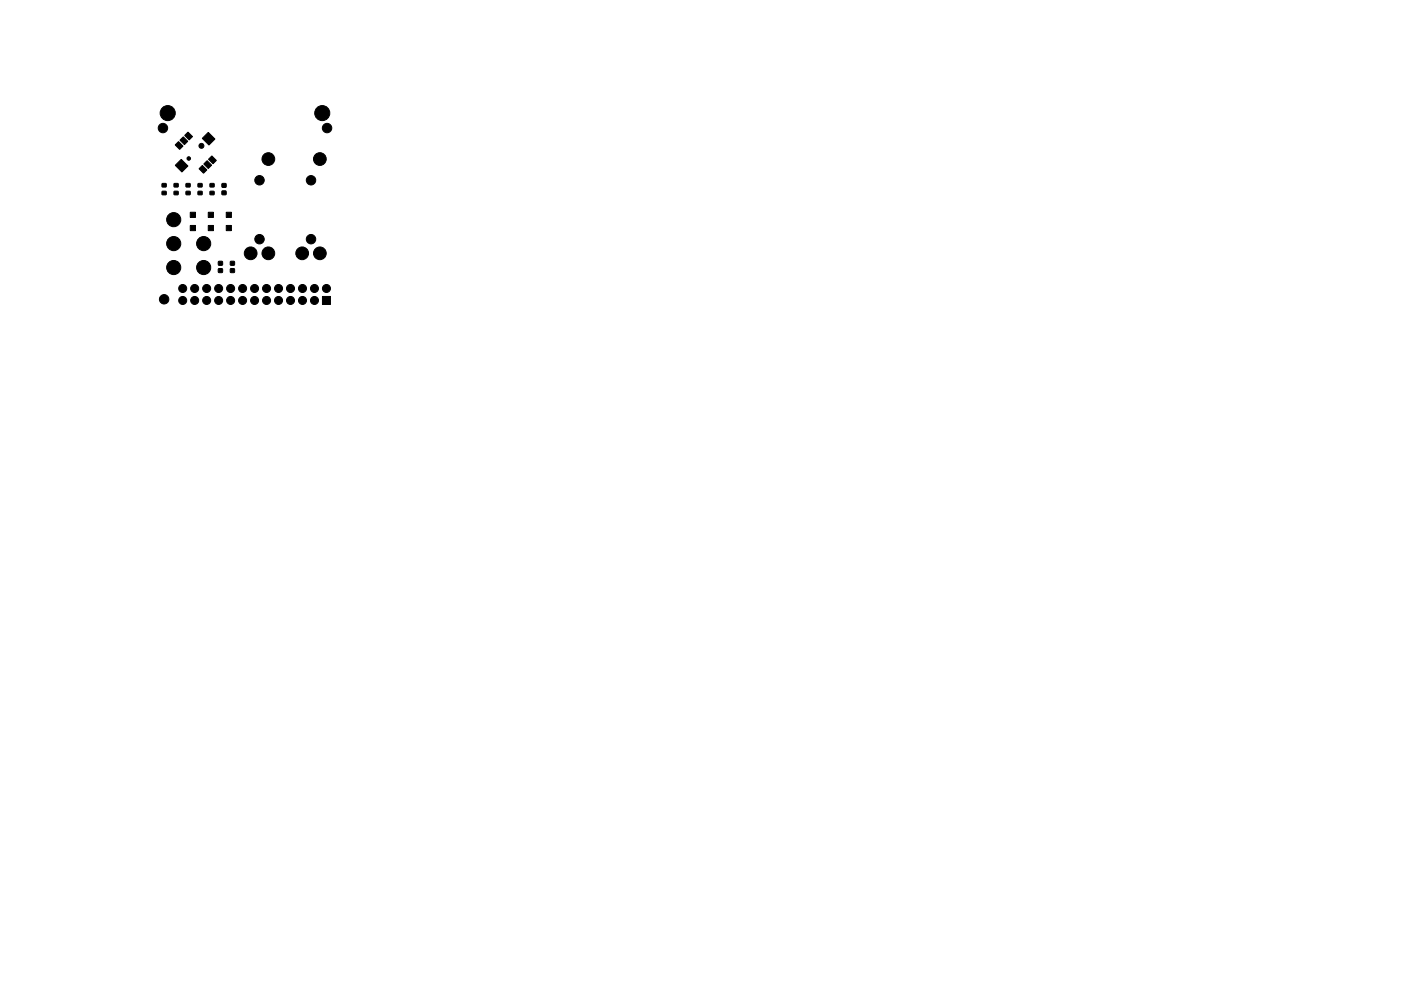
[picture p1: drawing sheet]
<svg xmlns="http://www.w3.org/2000/svg" width="297mm" height="210mm" viewBox="0 0 297 210" stroke-linecap="round" stroke-linejoin="round" font-family="sans-serif">
<g fill="#000" stroke="#000" stroke-width=".21">
<path d="M34.4 39l.8-.1v.7l-.8 .1zM36.9 39l.8-.1 .1 .7-.9 .1zM37.1 30.7l.7-.7 1 1-.7 .7zM38.9 29l.9 1-.7 .7-1-1zM38.4 33.8l1.4 1.4-1.2 1.3-1.4-1.4zM39.5 39l.8-.1v.7l-.8 .1zM39.2 28.7l.7-.7 .9 1-.7 .7zM42 39l.8-.1v.7l-.8 .1zM42.2 35.8l.7-.7 1 1-.7 .7zM43.9 34.1l1 .9-.7 .8-1-1zM44.5 39l.9-.1v.7l-.8 .1zM44.2 28.1l1.4 1.4-1.3 1.3-1.4-1.4z"/>
<path d="M44.2 33.8l.7-.7 1 .9-.7 .7zM47.1 39h.8v.7h-.8zM34.4 40.6h.8v.7h-.8zM36.9 40.6h.8l.1 .7h-.9zM39.5 40.6h.8v.7h-.8zM40.3 47.8h1.1v1.1h-1.1zM40.3 45h1.1v1.1h-1.1zM42 40.6h.8v.7h-.8zM44.2 47.8h1.1v1.1h-1.1zM44.2 45h1.1v1.1h-1.1zM44.5 40.6h.9v.7h-.8zM46.3 55.5h.8v.7h-.8z"/>
<path d="M46.3 57h.8v.8h-.8zM47.1 40.5h.8v.8h-.8zM48 47.8h1.1v1.1h-1.1zM48 45h1.1v1.1h-1.1zM48.9 57h.8v.8h-.8zM48.9 55.5h.8v.7h-.8zM68.4 62.9h1.7v1.7h-1.7z"/>
<circle cx="34.5" cy="27.2" r="1"/>
<circle cx="35.6" cy="24" r="1.6"/>
<circle cx="40" cy="33.6" r=".37"/>
<circle cx="42.7" cy="30.9" r=".53"/>
<circle cx="55" cy="38.2" r="1"/>
<circle cx="56.9" cy="33.7" r="1.35"/>
<circle cx="65.9" cy="38.2" r="1"/>
<circle cx="67.8" cy="33.7" r="1.35"/>
<circle cx="68.3" cy="24" r="1.6"/>
<circle cx="69.3" cy="27.2" r="1"/>
<circle cx="36.8" cy="56.8" r="1.5"/>
<circle cx="36.8" cy="51.7" r="1.5"/>
<circle cx="36.8" cy="46.6" r="1.5"/>
<circle cx="43.2" cy="56.8" r="1.5"/>
<circle cx="43.2" cy="51.7" r="1.5"/>
<circle cx="53.1" cy="53.7" r="1.35"/>
<circle cx="55" cy="50.7" r="1"/>
<circle cx="56.9" cy="53.7" r="1.35"/>
<circle cx="64.1" cy="53.7" r="1.35"/>
<circle cx="65.9" cy="50.7" r="1"/>
<circle cx="67.8" cy="53.7" r="1.35"/>
<circle cx="34.8" cy="63.5" r="1"/>
<circle cx="38.7" cy="63.7" r=".85"/>
<circle cx="38.7" cy="61.2" r=".85"/>
<circle cx="41.3" cy="63.7" r=".85"/>
<circle cx="41.3" cy="61.2" r=".85"/>
<circle cx="43.8" cy="63.7" r=".85"/>
<circle cx="43.8" cy="61.2" r=".85"/>
<circle cx="46.4" cy="63.7" r=".85"/>
<circle cx="46.4" cy="61.2" r=".85"/>
<circle cx="48.9" cy="63.7" r=".85"/>
<circle cx="48.9" cy="61.2" r=".85"/>
<circle cx="51.4" cy="61.2" r=".85"/>
<circle cx="51.4" cy="63.7" r=".85"/>
<circle cx="54" cy="63.7" r=".85"/>
<circle cx="54" cy="61.2" r=".85"/>
<circle cx="56.5" cy="63.7" r=".85"/>
<circle cx="56.5" cy="61.2" r=".85"/>
<circle cx="59.1" cy="63.7" r=".85"/>
<circle cx="59.1" cy="61.2" r=".85"/>
<circle cx="61.6" cy="61.2" r=".85"/>
<circle cx="61.6" cy="63.7" r=".85"/>
<circle cx="64.1" cy="63.7" r=".85"/>
<circle cx="64.1" cy="61.2" r=".85"/>
<circle cx="66.7" cy="63.7" r=".85"/>
<circle cx="66.7" cy="61.2" r=".85"/>
<circle cx="69.2" cy="61.2" r=".85"/>
</g>
</svg>
